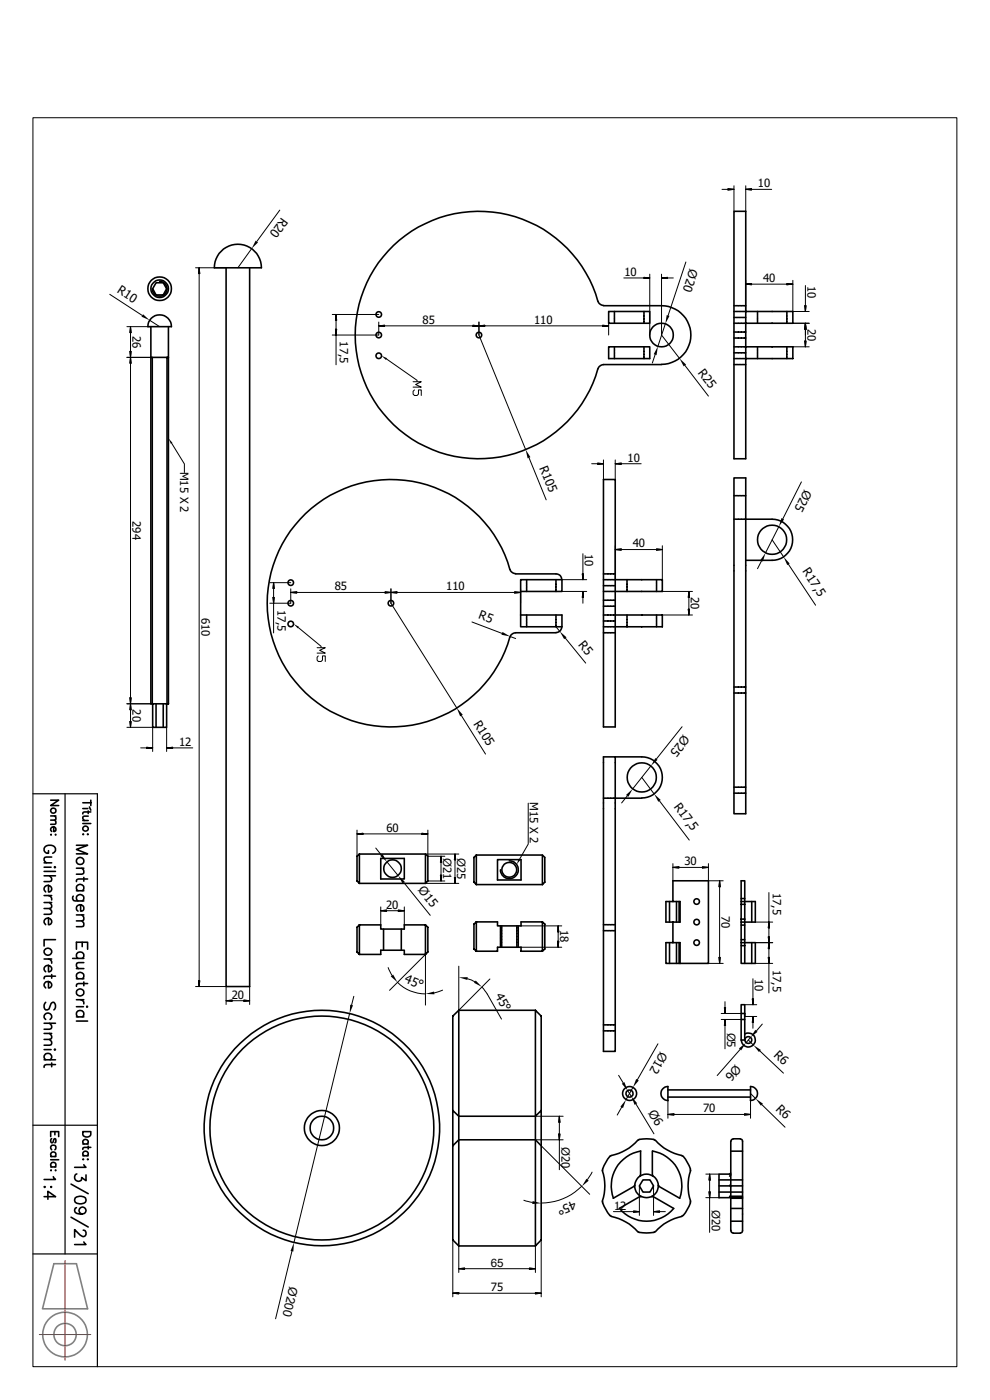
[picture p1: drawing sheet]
<svg xmlns="http://www.w3.org/2000/svg" width="210mm" height="297mm" viewBox="0 0 210 297" stroke-linecap="round" stroke-linejoin="round" font-family="sans-serif">
<defs><g id="words">
<g font-size="2.6">
<text x="59.7" y="46" transform="rotate(126 59.7 46)">R20</text>
<text x="146.3" y="56.9" transform="rotate(108 146.3 56.9)">Ø20</text>
<text x="24.7" y="62" transform="rotate(33 24.7 62)">R10</text>
<text x="148" y="79" transform="rotate(53 148 79)">R25</text>
<text x="114.4" y="99.3" transform="rotate(68 114.4 99.3)">R105</text>
<text x="170.6" y="103.7" transform="rotate(117 170.6 103.7)">Ø25</text>
<text x="170.1" y="121.2" transform="rotate(56 170.1 121.2)">R17,5</text>
<text x="101.4" y="131.2" transform="rotate(21 101.4 131.2)">R5</text>
<text x="122.6" y="136.9" transform="rotate(51 122.6 136.9)">R5</text>
<text x="100.4" y="153.5" transform="rotate(58 100.4 153.5)">R105</text>
<text x="145" y="155.7" transform="rotate(128 145 155.7)">Ø25</text>
<text x="142.9" y="171.2" transform="rotate(53 142.9 171.2)">R17,5</text>
<text x="88.6" y="188.8" transform="rotate(51 88.6 188.8)">Ø15</text>
<text x="85.7" y="208.4" transform="rotate(22 85.7 208.4)">45°</text>
<text x="104.9" y="211.2" transform="rotate(60 104.9 211.2)">45°</text>
<text x="140.1" y="223" transform="rotate(120 140.1 223)">Ø12</text>
<text x="156" y="225.6" transform="rotate(131 156 225.6)">Ø6</text>
<text x="164" y="224" transform="rotate(43 164 224)">R6</text>
<text x="137.5" y="236.1" transform="rotate(59 137.5 236.1)">Ø6</text>
<text x="164.5" y="235.5" transform="rotate(44 164.5 235.5)">R6</text>
<text x="121.7" y="254.6" transform="rotate(158 121.7 254.6)">45°</text>
<text x="61.4" y="272.9" transform="rotate(104 61.4 272.9)">Ø20</text>
</g>
<g font-size="2.5">
<text x="94" y="182.1" transform="rotate(90 94 182.1)">Ø21</text>
<text x="97" y="182" transform="rotate(90 97 182)">Ø25</text>
<text x="154.3" y="219.1" transform="rotate(90 154.3 219.1)">Ø5</text>
<text x="119.1" y="243.3" transform="rotate(90 119.1 243.3)">Ø20</text>
<text x="151" y="256.7" transform="rotate(90 151 256.7)">Ø20</text>
<text x="104.1" y="268.7">65</text>
</g>
<g font-size="2.4">
<text x="160.8" y="39.8">10</text>
<text x="132.5" y="58.5">10</text>
<text x="161.9" y="59.8">40</text>
<text x="171.3" y="60.7" transform="rotate(90 171.3 60.7)">10</text>
<text x="28.1" y="71.2" transform="rotate(90 28.1 71.2)">26</text>
<text x="89.7" y="68.7">85</text>
<text x="113.3" y="68.7">110</text>
<text x="171.3" y="69.8" transform="rotate(90 171.3 69.8)">20</text>
<text x="72.1" y="72.4" transform="rotate(90 72.1 72.4)">17,5</text>
<text x="38.2" y="100.1" transform="rotate(90 38.2 100.1)">M15 X 2</text>
<text x="133.1" y="98">10</text>
<text x="28.1" y="110.6" transform="rotate(90 28.1 110.6)">294</text>
<text x="124.1" y="117.6" transform="rotate(90 124.1 117.6)">10</text>
<text x="134.2" y="116.1">40</text>
<text x="71" y="125.3">85</text>
<text x="94.7" y="125.3">110</text>
<text x="42.7" y="131.1" transform="rotate(90 42.7 131.1)">610</text>
<text x="58.8" y="129.3" transform="rotate(90 58.8 129.3)">17,5</text>
<text x="146.6" y="126.7" transform="rotate(90 146.6 126.7)">20</text>
<text x="28.1" y="150.5" transform="rotate(90 28.1 150.5)">20</text>
<text x="38" y="158.2">12</text>
<text x="112.4" y="170.2" transform="rotate(90 112.4 170.2)">M15 X 2</text>
<text x="82" y="176.5">60</text>
<text x="145.2" y="183.6">30</text>
<text x="163.9" y="189.4" transform="rotate(90 163.9 189.4)">17,5</text>
<text x="81.9" y="192.8">20</text>
<text x="118.8" y="197.3" transform="rotate(90 118.8 197.3)">18</text>
<text x="153.1" y="194.3" transform="rotate(90 153.1 194.3)">70</text>
<text x="160.1" y="207.7" transform="rotate(90 160.1 207.7)">10</text>
<text x="163.9" y="205.7" transform="rotate(90 163.9 205.7)">17,5</text>
<text x="49.1" y="211.9">20</text>
<text x="149.1" y="236">70</text>
<text x="130.3" y="256.7">12</text>
<text x="104.1" y="273.9">75</text>
</g>
</g></defs>
<g fill="none" stroke="#000" stroke-width=".34">
<path d="M33.1 60h1.5l.7 1.3-.7 1.3h-1.5l-.7-1.3zM33.9 59.7l.5 .1M34.5 59.8l.4 .3M46.9 53.3a5 5 0 0 1 5.5-1.1 5 5 0 0 1 3.1 4.6h-10a4.9 4.9 0 0 1 1.4-3.5zM53 56.8v152.5h-5v-152.5M155.7 44.8h2.5v52.5h-2.5zM32 69.3v80h3.7h-.4v5h-2.9v-5M32.1 67.5a2.5 2.5 0 0 1 2.7-.5 2.5 2.5 0 0 1 1.6 2.3h-5a2.31 2.31 0 0 1 .7-1.8zM32.3 61.3l.1 .5M32.4 61.9l.3 .4M32.8 62.4l.4 .3M33.3 62.7l.5 .1"/>
<path d="M34.4 62.7l-.5 .1M34.9 62.4l-.4 .3M35 60.2l.3 .4M35.3 61.9l-.3 .4M35.3 60.7l.1 .5M35.4 61.3l-.1 .5M35.7 69.3v80M126.8 63.9a26.2 26.2 0 0 0-40.4-14.2 26.2 26.2 0 0 0 0 42.8 26.2 26.2 0 0 0 40.4-14.3M126.9 63.9l.4 .7 .8 .2M128.1 64.9h12.2a6.2 6.2 0 0 1 6.3 6.2 6.2 6.2 0 0 1-6.3 6.2h-12.2l-.8 .3-.4 .6M129.1 66.1h8.7v2.5h-8.7zM129.1 73.6h8.7v2.5h-8.7z"/>
<path d="M130.3 66.1v.2M130.3 66.5v.5M130.3 67.1v.5M130.3 67.7v.5M130.3 68.3v.3M130.3 73.6v.2M130.3 74v.5M130.3 74.6v.5M130.3 75.2v.5M130.3 75.8v.3M136.6 66.5v.5M136.6 67.1v.5"/>
<path d="M136.6 67.7v.5M136.6 68.3v.3M136.6 74v.5M136.6 74.6v.5M136.6 75.2v.5M136.6 75.8v.3M136.6 66.1v.2M136.6 73.6v.2M155.7 76.1h.3M155.7 68.6h.3M155.7 66.1h.3M155.7 73.6h.3"/>
<path d="M155.7 64.9h.3M155.7 77.3h.3M155.7 67.4h.3M155.7 71.7h.3M155.7 70.4h.3M155.7 74.8h.3M156.1 64.9h.4M156.1 77.3h.4M156.1 76.1h.4M156.1 68.6h.4M156.1 66.1h.4M156.1 73.6h.4"/>
<path d="M156.1 67.4h.4M156.1 71.7h.4M156.1 70.4h.4M156.1 74.8h.4M156.7 64.9h.5M156.7 77.3h.5M156.7 76.1h.5M156.7 68.6h.5M156.7 66.1h.5M156.7 73.6h.5M156.7 67.4h.5M156.7 71.7h.5"/>
<path d="M156.7 70.4h.5M156.7 74.8h.5M157.3 64.9h.5M157.3 77.3h.5M157.3 76.1h.5M157.3 68.6h.5M157.3 66.1h.5M157.3 73.6h.5M157.3 67.4h.5M157.3 71.7h.5M157.3 70.4h.5M157.3 74.8h.5"/>
<path d="M157.9 64.9h.3M157.9 73.6h10.3v2.5h-10.3M157.9 66.1h10.3v2.5h-10.3M157.9 67.4h.3M157.9 71.7h.3M157.9 70.4h.3M157.9 74.8h.3M157.9 77.3h.3M160.7 66.1v.2M160.7 66.5v.5M160.7 67.1v.5M160.7 67.7v.5"/>
<path d="M160.7 68.3v.3M160.7 73.6v.2M160.7 74v.5M160.7 74.6v.5M160.7 75.2v.5M160.7 75.8v.3M166.9 66.1v.2M166.9 73.6v.2M166.9 66.5v.5M166.9 67.1v.5M166.9 67.7v.5M166.9 68.3v.3"/>
<path d="M166.9 74v.5M166.9 74.6v.5M166.9 75.2v.5M166.9 75.8v.3M128 101.7h2.5v52.5h-2.5zM155.7 101.4h2.5v71.2h-2.5zM155.7 110.2h.3M155.7 105.2h.3M156.1 110.2h.4M156.1 105.2h.4M156.7 110.2h.5M156.7 105.2h.5"/>
<path d="M157.3 110.2h.5M157.3 105.2h.5M157.9 110.2h5.9a4.4 4.4 0 0 1 4.3 4.3 4.4 4.4 0 0 1-4.3 4.4h-5.6M157.9 105.2h.3M108.2 120.8a26.2 26.2 0 0 0-40.4-14.2 26.2 26.2 0 0 0 0 42.8 26.2 26.2 0 0 0 40.4-14.3M108.2 120.8l.5 .7 .7 .2M109.4 121.8h8.5a1.16 1.16 0 0 1 1.3 1.2M110.4 123h8.8v2.5h-8.8zM110.4 130.5h8.8v2.5h-8.8zM110.4 125.5v5M111.7 123v.2M111.7 130.5v.2"/>
<path d="M111.7 123.4v.5M111.7 124v.5M111.7 124.6v.5M111.7 125.2v.3M111.7 130.9v.5M111.7 131.5v.5M111.7 132.1v.5M111.7 132.7v.3M117.9 134.2h-8.5l-.7 .3-.5 .6M117.9 123v.2M117.9 130.5v.2M117.9 123.4v.5"/>
<path d="M117.9 124v.5M117.9 124.6v.5M117.9 125.2v.3M117.9 130.9v.5M117.9 131.5v.5M117.9 132.1v.5M117.9 132.7v.3M119.2 133l-.1 .3a1.13 1.13 0 0 1-1.2 .9M128 125.5h.3M128 130.5h.3M128 121.8h.3M128 123h.3"/>
<path d="M128 133h.3M128 131.7h.3M128 128.6h.3M128 127.3h.3M128 124.2h.3M128 134.2h.3M128.4 125.5h.5M128.4 130.5h.5M128.4 123h.5M128.4 133h.5M128.4 131.7h.5M128.4 128.6h.5"/>
<path d="M128.4 127.3h.5M128.4 124.2h.5M128.4 121.8h.5M128.4 134.2h.5M129 125.5h.5M129 130.5h.5M129 123h.5M129 133h.5M129 131.7h.5M129 128.6h.5M129 127.3h.5M129 124.2h.5"/>
<path d="M129 121.8h.5M129 134.2h.5M129.6 125.5h.5M129.6 130.5h.5M129.6 123h.5M129.6 133h.5M129.6 131.7h.5M129.6 128.6h.5M129.6 127.3h.5M129.6 124.2h.5M129.6 121.8h.5M129.6 134.2h.5"/>
<path d="M130.3 123h10.2v2.5h-10.2M130.3 130.5h10.2v2.5h-10.2M130.3 131.7h.2M130.3 128.6h.2M130.3 127.3h.2M130.3 124.2h.2M130.3 121.8h.2M130.3 134.2h.2M133 130.9v.5M133 131.5v.5M133 132.1v.5M133 132.7v.3"/>
<path d="M133 123v.2M133 130.5v.2M133 123.4v.5M133 124v.5M133 124.6v.5M133 125.2v.3M139.3 123v.2M139.3 123.4v.5M139.3 124v.5M139.3 124.6v.5M139.3 125.2v.3M139.3 130.5v.2"/>
<path d="M139.3 130.9v.5M139.3 131.5v.5M139.3 132.1v.5M139.3 132.7v.3M32.3 149.3v-73.5h-.3h3.7h-.3v73.5M33.1 149.3v5M34.6 149.3v5M155.7 147h.3M155.7 145.8h.3M156.1 147h.4M156.1 145.8h.4M156.7 147h.5"/>
<path d="M156.7 145.8h.5M157.3 147h.5M157.3 145.8h.5M157.9 147h.3M157.9 145.8h.3M10.8 169.8h1.6l-1.6 1.1h1.6M10.8 173.1h1.1M10.8 177v.2zM11.4 175.4v1a.54 .54 0 0 0 .4-.6 .54 .54 0 0 0-.5-.5 .54 .54 0 0 0-.5 .6l.2 .5M11.6 173.1a.61 .61 0 0 1 .2 .8l-1 .1M11.6 174a.61 .61 0 0 1 .2 .8l-1 .1M11.8 177v.2z"/>
<path d="M16.2 179.3h2.4l-2.4 .9 2.4 .9h-2.4M17.6 174.1h1.1M17.6 174.7h1.7M17.6 170.3h1.7M17.6 171.5h1M17.7 176.9v.2zM18.6 176.9v.2zM18.7 173.1l-1 .1-.1 .5 .3 .4M18.7 172v.6M19 171.2l.3 .7M19.3 172.3h-1.4h-.2l-.1 .4M19.3 169.8v1.1"/>
<path d="M128 160.6h2.5v62.5h-2.5zM128 169.3h.3M128.4 169.3h.5M129 169.3h.5M129.6 169.3h.5M130.3 169.3h5.8M130.5 160.6h5.6a4.4 4.4 0 0 1 4.4 4.3 4.4 4.4 0 0 1-4.4 4.4M155.7 168.3h.3M155.7 167h.3M156.1 168.3h.4M156.1 167h.4M156.7 168.3h.5"/>
<path d="M156.7 167h.5M157.3 168.3h.5M157.3 167h.5M157.9 168.3h.3M157.9 167h.3M9.4 183h1.6M9.4 184h1.4M9.4 184.9h2.4M9.4 185.8h2.4M9.4 190h1.6M9.4 191.5h1.6M10.3 187.8v1.4a.75 .75 0 0 0 .6-1 .75 .75 0 0 0-1.2-.2 .74 .74 0 0 0 0 1.2"/>
<path d="M10.3 194.8v1.4a.75 .75 0 0 0 .6-1.1 .75 .75 0 0 0-1.2-.2 .74 .74 0 0 0 0 1.3M10.3 180.5v.5a.86 .86 0 0 1-1-.8 .86 .86 0 0 1 1-.9 1.03 1.03 0 0 1 1.1 .2 1.03 1.03 0 0 1 .2 1.2l-.4 .3M10.3 190a.8 .8 0 0 1 .7 .9M10.5 185.8l.5 .6-.2 .5-1.4 .1M10.5 191.5l.5 .6-.2 .5-1.4 .1M10.5 192.7l.5 .6-.2 .6-1.4 .1M11 181.8l-1.5 .1-.1 .6 .4 .5M11.5 184l.1-.1 .2 .1-.2 .1zM11.8 199.3h-2.4v1.4M15.5 190.1a.62 .62 0 0 0 .5 1h1.8M16.2 184.2h1.6M16.2 189h1.6"/>
<path d="M16.2 194.1h1.6M16.6 189a.75 .75 0 0 1-.2-1.1 .75 .75 0 0 1 1.2 0 .75 .75 0 0 1-.2 1.1M16.6 191.1a.75 .75 0 0 1-.2-1.1 .75 .75 0 0 1 1.2 0 .75 .75 0 0 1-.2 1.1M17.1 191.9v1.4a.72 .72 0 0 0 .6-1 .72 .72 0 0 0-1.1-.2 .71 .71 0 0 0 0 1.2M17.4 184.2a.85 .85 0 0 1 .3 1.1l-1.5 .2M17.4 194.1a.85 .85 0 0 1 .3 1.1l-1.5 .2M17.4 195.4a.83 .83 0 0 1 .3 1.1l-1.5 .1M17.4 199.9v.9M17.8 186.1v.8M18.6 186.5h-2l-.3 .1-.1 .4M76.2 196.2h4.6v.9h5v-.9h4.5M76.2 181.2l-.5 .5v5.2l.5 .5"/>
<path d="M76.2 196.2l-.5 .5v5.3l.5 .5M76.2 181.2v6.2M76.2 196.2v6.3M76.2 181.2h14.1l.5 .5v5.2l-.5 .5M76.2 187.4h14.1M80.8 182.1h5v4.4h-5zM81.4 197.1v4.5M85.1 197.1v4.5M90.3 181.2v6.2M90.3 196.2v6.3M90.3 196.2l.5 .5v5.3l-.5 .5M101 195.6h4.5v.8h5v-.8h4.6"/>
<path d="M101 195.6l-.5 .4v5.3l.5 .5M101 195.6v6.2M101 181.4l-.5 .5v5.3l.5 .5M101 181.4v6.3M101 181.4h14.1l.5 .5v5.3l-.5 .5M101 187.7h14.1M105.5 182.4h5v4.3h-5zM106.2 196.4v.4M106.2 196.9v.5M106.2 197.5v.5M106.2 198.1v.5M106.2 198.8v.5"/>
<path d="M106.2 199.4v.5M106.2 200v.5M106.2 184.5v.4M106.2 185l.2 .5M106.4 196.4v.4M106.4 196.9v.5M106.4 197.5v.5M106.4 198.1v.5M106.4 198.8v.5M106.4 199.4v.5M106.4 200v.5M106.5 185.6l.3 .3"/>
<path d="M106.9 186l.4 .3M107.4 186.3l.5 .1M108 182.6l.4 .1M108.5 186.4h-.4M108.5 182.7l.5 .2M109.1 186.1l-.4 .2M109.1 182.9l.4 .4M109.6 185.7l-.4 .3M109.6 183.3l.2 .5M109.6 196.4v.4M109.6 196.9v.5M109.6 197.5v.5"/>
<path d="M109.6 198.1v.5M109.6 198.8v.5M109.6 199.4v.5M109.6 200v.5M109.9 185.1l-.3 .4M109.9 183.9v.5M109.9 196.4v.4M109.9 196.9v.5M109.9 197.5v.5M109.9 198.1v.5M109.9 198.8v.5M109.9 199.4v.5"/>
<path d="M109.9 200v.5M109.9 184.5v.5M115.1 195.6v6.2M115.1 195.6l.5 .4v5.3l-.5 .5M115.1 181.4v6.3M128 197.4h.3M128 196.2h.3M128.4 197.4h.5M128.4 196.2h.5M129 197.4h.5M129 196.2h.5M129.6 197.4h.5"/>
<path d="M129.6 196.2h.5M130.3 197.4h.2M130.3 196.2h.2M141.3 200h3v4.4h-3zM141.3 191.3h3v4.3h-3zM142 191.3v4.3M142 200v4.4M142.7 191.3v-4.4h7.6v17.5h-6M142.7 195.6v4.4M143.5 191.3v4.3M143.5 200v4.4M144.1 191.3v4.3"/>
<path d="M144.1 200v4.4M157.2 200v-13.1h.8v17.5M157.2 200h3v4.4h-3zM157.2 191.3h3v4.3h-3M157.2 190.6h.8M157.2 191.9h.8M157.2 195h.8M157.2 196.3h.8M157.2 199.3h.8M159.5 191.3v4.3M159.5 200v4.4M9.4 203.5h1.6"/>
<path d="M9.4 217.1h2.4M9.4 219.2h1.6M9.7 216.3a.76 .76 0 0 1-.1-1.1 .76 .76 0 0 1 1.1 0 .76 .76 0 0 1-.1 1.1M9.7 212.6a1.08 1.08 0 0 0 0 1.6 .65 .65 0 0 0 .8-.4l.3-.7a.61 .61 0 0 1 .6-.5 1.08 1.08 0 0 1 0 1.6M10.3 204.8v1.4a.7 .7 0 0 0 .7-.9 .7 .7 0 0 0-1-.5 .73 .73 0 0 0-.6 .6 .73 .73 0 0 0 .3 .8M10.3 208.2v1.4a.7 .7 0 0 0 .7-.8 .7 .7 0 0 0-1-.6 .73 .73 0 0 0-.6 .6 .73 .73 0 0 0 .3 .8M10.3 203.5a.78 .78 0 0 1 .7 .8M10.5 217.1l.5 .6-.2 .5-1.4 .2M10.5 219.2l.5 .6-.2 .6-1.4 .1M11 206.8v.7M11.8 207.1h-2l-.3 .1-.1 .4M15.4 203.3h2.4"/>
<path d="M16.2 201.4v-1.5h2.4v1.5M16.2 205.5h1.6M16.2 207.6h1.6M16.2 212.1h1.6M16.2 213.6h1.5M16.2 215.7h1.6M16.2 216.6h2.4M16.6 203.3a.75 .75 0 0 1-.2-1.1 .75 .75 0 0 1 1.2 0 .75 .75 0 0 1-.2 1.1M16.6 207.6a.75 .75 0 0 1-.2-1.1 .75 .75 0 0 1 1.2 0 .75 .75 0 0 1-.2 1.1M16.6 215.7a.75 .75 0 0 1-.2-1.1 .75 .75 0 0 1 1.2 0 .75 .75 0 0 1-.2 1.1M17.1 212.1a.71 .71 0 0 1 .7 .9M17.8 204.2h-1.2a.59 .59 0 0 0-.3 .9l.3 .4"/>
<path d="M17.8 208.3v.8M18.5 213.4l.1 .2-.1 .1zM18.6 208.7h-2l-.3 .1-.1 .5M76.2 202.5h4.6v-.9h5v.9h4.5M97.3 214.3l-1.2 1.3v47.5l1.2 1.2M97.3 214.3v50M97.3 214.3h16.3M101 201.8h4.5v-.8h5v.8h4.6M106.2 200.6v.4M106.4 200.6v.4M109.6 200.6v.4M109.9 200.6v.4"/>
<path d="M113.6 214.3l1.2 1.3v47.5l-1.2 1.2M113.6 214.3v50M128 218.7h.3M128 217.4h.3M128.4 218.7h.5M128.4 217.4h.5M129 218.7h.5M129 217.4h.5M129.6 218.7h.5M129.6 217.4h.5M130.3 218.7h.2M130.3 217.4h.2"/>
<path d="M157.2 213.1h.8v7.5h-.8zM157.2 215h.8v.6M157.2 200.6h.8M157.2 216.3h.8M158 219.4a1.47 1.47 0 0 1 2.1 .8 1.47 1.47 0 0 1-1.1 1.9 1.47 1.47 0 0 1-1.7-1.5M9.4 222.7h1.4M9.4 224.8h2.4M9.7 224.8a.76 .76 0 0 1-.1-1.1 .76 .76 0 0 1 1.1 0 .76 .76 0 0 1-.1 1.1M10.5 220.5l.5 .6-.2 .6h-1.4M11 225.5v.8M11.5 222.7l.1-.2 .2 .2-.2 .1zM11.8 225.8h-2l-.3 .2-.1 .4"/>
<path d="M96.1 235.6l1.2 1.2h16.3l1.2-1.2M141.7 233.5a1.48 1.48 0 0 1-1.5-1.5 1.48 1.48 0 0 1 1.5-1.5v3M141.7 231.2h17.5M141.7 232.7h17.5M159.2 233.5a1.48 1.48 0 0 0 1.5-1.5 1.48 1.48 0 0 0-1.5-1.5v3M9.4 251.8h.2l-.1 .1zM9.4 253.9h2.4l-1.6-1.2v1.7M10.8 241.1v-1h1.6v1M10.8 245.4h1.1M10.8 246h1.6M10.8 247.6h1.1M10.8 248.2v.2z"/>
<path d="M10.8 251.7l.2 .1-.2 .1zM11 241.6l-.2 .3 .2 .5h.2l.3-.8h.3v.8h-.2M11 243.9a.55 .55 0 0 1-.1-.8 .55 .55 0 0 1 .8 0 .55 .55 0 0 1-.1 .8M11 245.4a.55 .55 0 0 1-.1-.8 .55 .55 0 0 1 .8 0 .55 .55 0 0 1-.1 .8M11 247.6a.55 .55 0 0 1-.1-.8 .55 .55 0 0 1 .8 0 .55 .55 0 0 1-.1 .8M11.3 249.6l.5 .6h-2.4M11.6 240.1v.6M11.8 248.2v.2zM15.1 251.2l3.6 2M15.1 258.2l3.6 2.1M16 254.1a1.86 1.86 0 0 1 2.1 0 .75 .75 0 0 1-.3 1.2 1.94 1.94 0 0 1-1.8-.2l-.2-.4zM16.2 256.2a.66 .66 0 0 0-.2 1 1.86 1.86 0 0 0 2.1 0 .74 .74 0 0 0-.3-1.1 .74 .74 0 0 0-1 .5 .74 .74 0 0 0 .6 1"/>
<path d="M16.3 249a.8 .8 0 0 0-.3 1.3 .8 .8 0 0 0 1.3-.2v-.3l.9 .7v-1.2M17.6 246h.1zM17.6 242.7h1.1M17.6 245.2h1.1M17.6 240.1h1.7v.6a.91 .91 0 0 1-.9 .5 .91 .91 0 0 1-.8-.5zM17.8 247.1l.4 .5h-2.4M17.8 242.7a.54 .54 0 0 1-.1-.8 .54 .54 0 0 1 .8 0 .54 .54 0 0 1 0 .8M17.8 245.2a.54 .54 0 0 1-.1-.8 .54 .54 0 0 1 .8 0 .54 .54 0 0 1 0 .8M18.5 246h.2zM18.7 243.2v.6M19.3 243.4h-1.4l-.2 .1-.1 .3M114.8 243.1l-1.2-1.3h-16.3l-1.2 1.3"/>
<path d="M127.8 248.3a9.9 9.9 0 0 1 0 6.5M127.8 248v.4M127.8 254.8a6.2 6.2 0 0 0 1.9 3.2M129.7 258.1a10.4 10.4 0 0 1 5.6 3.2M134.6 251.5l-4.5 2.7M135.3 241.9a11.8 11.8 0 0 1-5.9 3.4l-.5 .6-1.1 2.1M135.6 241.7l1.6-.1 1.5 .1M135.6 241.8l-.3 .1M135.8 253.8l-4.4 2.6M135.8 249.5a2.52 2.52 0 0 1 3.9 2M135.8 253.9h.2M135.8 249.5a2.5 2.5 0 0 0-.8 3.4 2.5 2.5 0 0 0 3.3 .9"/>
<path d="M135.9 244.2l-.1 5.3M135.9 244.2a7.5 7.5 0 0 0-5.8 10M136.4 250.3h1.5l.7 1.3-.7 1.3h-1.5l-.8-1.3zM138.3 253.9h.2M138.4 244.2v5.1M138.4 249.3l.1 .2M138.4 244.2a7.5 7.5 0 0 1 5.8 10l-4.5-2.5M138.5 253.8l4.4 2.6a7.5 7.5 0 0 1-11.5 0M138.7 241.8l.2 .1M139 241.9a10.4 10.4 0 0 0 5.7 3.3M139.7 251.5l.1 .1M139.7 251.5a2.48 2.48 0 0 1-1.4 2.3"/>
<path d="M144.6 245.2l.3 .1M144.7 258.1a10.4 10.4 0 0 0-5.7 3.2M144.9 257.9l-.3 .1M144.9 245.3l.5 .6 1.1 2.1M146.4 254.8v.4M146.4 248v.4M146.5 255.2l-1.1 2.1-.5 .6M146.5 248.3a9.9 9.9 0 0 0 0 6.5M152.5 252.9h5M152.5 251.6h5M152.5 250.3h5M154.8 253.8l.2 .1"/>
<path d="M154.8 249.1h-2.3v5h5M154.8 251.5l.2 .3M154.9 253.8h2.6M155 248.8l-.2 .2M155 249.1l-.2 .4M155 242.1v19M155 244.2h2.5M155 254.2h2.5M155 256.4h2.5M155 259.1h2.5M155.5 241.6h1.6M155.5 241.6l-.3 .2-.1 .3"/>
<path d="M157.1 241.6l.3 .2 .1 .3v19l-.1 .4-.3 .1M17.7 261a.5 .5 0 0 1 .5 .5v.4a.58 .58 0 0 1-.9 .3l-1.5-1.3v1.6M17.8 263.5l.4 .5h-2.4M97.3 264.3h16.3M135.3 261.3l.3 .2 1.6 .1 1.5-.1M138.9 261.3l-.2 .2M155.1 261.1l.1 .4 .3 .1M155.5 261.6h1.6"/>
<circle cx="33.9" cy="61.2" r="2.51"/>
<circle cx="33.9" cy="61.3" r="1.86"/>
<circle cx="80.3" cy="75.5" r=".59"/>
<circle cx="80.3" cy="66.7" r=".59"/>
<circle cx="80.3" cy="71.1" r=".59"/>
<circle cx="101.6" cy="71.1" r=".59"/>
<circle cx="140.3" cy="71.1" r="2.51"/>
<circle cx="163.8" cy="114.5" r="3.1"/>
<circle cx="61.7" cy="123.6" r=".59"/>
<circle cx="61.7" cy="132.4" r=".59"/>
<circle cx="61.7" cy="128" r=".59"/>
<circle cx="82.9" cy="128" r=".59"/>
<circle cx="11.3" cy="172" r=".56"/>
<circle cx="18.2" cy="175.8" r=".56"/>
<circle cx="136.1" cy="164.9" r="3.1"/>
<circle cx="17" cy="182.7" r=".78"/>
<circle cx="83.3" cy="184.3" r="1.86"/>
<circle cx="108.1" cy="184.5" r="1.57"/>
<circle cx="147.8" cy="200" r=".59"/>
<circle cx="147.8" cy="195.6" r=".59"/>
<circle cx="147.8" cy="191.3" r=".59"/>
<circle cx="10.2" cy="201.9" r=".79"/>
<circle cx="17" cy="210.5" r=".77"/>
<circle cx="68.3" cy="239.3" r="25"/>
<circle cx="68.3" cy="239.3" r="3.7"/>
<circle cx="68.3" cy="239.3" r="23.7"/>
<circle cx="68.3" cy="239.3" r="2.51"/>
<circle cx="133.5" cy="232" r=".76"/>
<circle cx="133.6" cy="232" r="1.49"/>
<circle cx="158.8" cy="220.6" r=".73"/>
</g>
<g fill="none" stroke="#000" stroke-width=".21">
<path d="M7 25h196v264.9h-196zM155.7 39.4v5.4M158.2 39.4v5.4M41.5 56.8h6.5M42.2 56.8l.2 1.2h-.3zM42.2 56.8l-.1 1.2h.3l-.2-1.2v152.5l-.1-1.2h.3l-.2 1.2M53.4 52.7l-2.9 4.1M59.4 44.6l-4.9 6.6M132.3 59h5.5l-1.2 .1v-.3l1.2 .2M136.6 58.8l1.2 .2-1.2 .1zM137.8 58.2v12.9M140.3 59l1.3-.2v.3z"/>
<path d="M140.3 58.2v12.9l3.8 4.9M142.8 59h-2.5l1.3-.2v.3l-1.3-.1M145.5 55.6l-3.8 11.3M154.4 40l1.3 .2-1.3 .1zM155.7 40.2l-1.3-.2v.3l1.3-.1h-2.5M158.2 40.2l1.2-.2v.3zM158.2 40.2l1.2 .1v-.3l-1.2 .2h5.5M158.2 59.5v6.6M168.2 59.5v6.6h3.5M23.3 62.4l6.9 4.5M26.9 75.8h5.1M26.9 69.3h5.1"/>
<path d="M27.6 74.5h.2l-.1 1.3zM27.7 75.8l.1 1.2h-.2zM27.7 69.3l.1 1.3h-.2zM27.7 69.3l-.1 1.3h.2l-.1-1.3v6.5l-.1-1.3h.2l-.2 2.5h.2l-.1-1.2v73.5l-.1-1.3h.2l-.2 2.6h.2l-.1-1.3v5l-.1-1.2h.2l-.1 1.2M31.7 67.9l2.2 1.4M70.5 66.7h9.8M71.2 69.8h.2l-.1 1.3zM71.3 66.7l.1 1.2h-.2zM71.3 66.7l-.1 1.2h.2l-.1-1.2v4.4l-.1-1.3h.2l-.1 1.3v6.3M80.3 69.1l1.3-.1v.3zM80.3 69.1l1.3 .2v-.3l-1.3 .1h21.3l-1.3 .2v-.3l2.5 .3v-.3l-1.2 .1h27.5l-1.3 .2v-.3l1.3 .1M80.3 68.3v2.8h-9.8"/>
<path d="M82 76.2l6.5 4.5v.2M100.3 69l1.3 .1-1.3 .2zM101.6 69.1l1.2-.1v.3zM101.6 68.3v2.8l9.9 24.3M127.8 69l1.3 .1-1.3 .2zM129.1 68.3v2.8M139 75.2l-.6 1.8M141.1 68.7l-1.5 4.7M145.3 77.5l5 6.5M158.2 60.3l1.2-.1v.2zM158.2 60.3l1.2 .1v-.2l-1.2 .1h10l-1.3 .1v-.2l1.3 .1M166.9 60.2l1.3 .1-1.3 .1z"/>
<path d="M168.2 68.6h3.5M168.2 73.6h3.5M170.7 72.3h.3l-.1 1.3zM170.7 64.9h.3l-.1 1.2zM170.9 68.6l.1 1.2h-.3zM170.9 68.6l-.2 1.2h.3M170.9 60.6v5.5l-.2-1.2h.3l-.1 1.2M171 69.8l-.1-1.2v5l-.2-1.3h.3l-.1 1.3M171 69.8l-.1-1.2v2.5M36.4 94l2.7 4.4v1.8M87.6 81h1.8l-1.2 .6 1.2 .5h-1.8M87.9 82.7l-.3 .3v.6l.3 .3h.6l.3-.3v-.9h.6v1.2"/>
<path d="M112.2 97.1l3.7 8.9M125.5 98.4h2.5l-1.2 .1v-.2l1.2 .1M126.8 98.3l1.2 .1-1.2 .1zM128 97.6v4.1M130.5 98.4l1.3-.1v.2zM130.5 97.6v4.1M136 98.4h-5.5l1.3-.1v.2l-1.3-.1M123.7 117.5v5.5l-.2-1.2h.3l-.1 1.2M130.5 116.6l1.3-.1v.2zM130.5 116.6l1.3 .1v-.2l-1.3 .1h10l-1.2 .1v-.2l1.2 .1M130.5 115.8v7.2M139.3 116.5l1.2 .1-1.2 .1z"/>
<path d="M140.5 115.8v7.2M161.5 119l-.8 1.6M163.8 114.5l2.4 3.7M165.2 111.7l-2.8 5.6M167.3 119.7l5.7 8.7M170 102.2l-3.9 7.9M57.2 123.6h4.5M57.9 126.7h.3l-.2 1.3zM58 123.6l.2 1.2h-.3zM58 123.6l-.1 1.2h.3l-.2-1.2v4.4l-.1-1.3h.3l-.2 1.3v6.3M61.7 125.7l1.2-.1v.2zM61.7 125.7l1.2 .1v-.2l-1.2 .1h21.2l-1.2 .1v-.2l2.5 .2v-.2l-1.3 .1h27.5l-1.2 .1v-.2l1.2 .1"/>
<path d="M61.7 124.9v3.1h-4.5M63.3 133.1l4.8 4v.3M67.3 137.4h1.7l-1.2 .6 1.2 .6h-1.7M67.5 139.1l-.2 .3v.6l.2 .3h.6l.3-.3v-.9h.6v1.2M81.7 125.6l1.2 .1-1.2 .1zM82.9 125.7l1.3-.1v.2zM82.9 124.9v3.1l14 22.2M100.1 132l6.4 2.4M108.2 135l1.2 .5M109.2 125.6l1.2 .1-1.2 .1zM110.4 124.9v3.1M117.9 133l.8 .9"/>
<path d="M119.2 125.5h5.3M119.2 123h5.3M119.9 135.4l4.3 5.3M123.5 121.8h.3l-.1 1.2zM123.7 125.5l.1 1.2h-.3zM123.7 125.5l-.2 1.2h.3l-.1-1.2v2.5M140.5 125.5h6.4M140.5 130.5h6.4M146 129.2h.3l-.2 1.3zM146.1 125.5l.2 1.2h-.3zM146.1 125.5l-.1 1.2h.3l-.2-1.2v5l-.1-1.3h.3l-.2 1.3M26.9 149.3h5.5"/>
<path d="M26.9 154.3h5.5v5.1M27.6 148h.2l-.1 1.3zM27.6 153.1h.2l-.1 1.2zM27.7 149.3l.1 1.3h-.2zM31.1 158.5l1.3 .2-1.3 .1zM32.4 158.7l-1.3-.2v.3l1.3-.1h-2.6M35.3 154.3v5.1M35.3 158.7l1.3-.2v.3zM35.3 158.7l1.3 .1v-.3l-1.3 .2h5.6M97.9 151.8l5.1 8.2M144.7 154.2l-5.5 6.8M75.7 176.9l1.3-.1v.2z"/>
<path d="M75.7 176.9l1.3 .1v-.2l-1.3 .1h15.1l-1.3 .1v-.2l1.3 .1M75.7 176.1v5.6M79.7 179.9l1.2 1.5M89.5 176.8l1.3 .1-1.3 .1zM90.8 176.1v5.6h3.6M112.1 170.4v8.7l-1.9 3.2M133.1 168.9l-1.2 1.4M136.1 164.9l2.7 3.5M138.1 162.5l-3.9 4.9M139.9 169.9l6.3 8.3M80.8 193.2l1.2-.1v.2zM80.8 193.2l1.2 .1v-.2l-1.2 .1h5l-1.3 .1v-.2l1.3 .1"/>
<path d="M80.8 192.4v3.8M82.1 182.8l2.4 3M84.5 193.1l1.3 .1-1.3 .1zM85.6 187.2l5.7 7M85.8 192.4v3.8M90.3 181.2h7M90.3 187.4h7M90.8 186.9h3.6M93.4 185.7h.3l-.1 1.2zM93.6 181.7l.1 1.2h-.3zM93.6 181.7l-.2 1.2h.3l-.1-1.2v5.2l-.2-1.2h.3l-.1 1.2M96.4 186.2h.2l-.1 1.2z"/>
<path d="M96.5 181.2l.1 1.2h-.2zM96.5 181.2l-.1 1.2h.2l-.1-1.2v6.2l-.1-1.2h.2l-.1 1.2M110.5 196.4h8.7M118.3 199.7h.2l-.1 1.3zM118.4 196.4l.1 1.3h-.2zM118.4 196.4l-.1 1.3h.2l-.1-1.3v4.6l-.1-1.3h.2l-.1 1.3M142.7 184l1.3-.1v.2zM142.7 184l1.3 .1v-.2l-1.3 .1h7.6l-1.3 .1v-.2l1.3 .1M142.7 183.2v3.7M149 183.9l1.3 .1-1.3 .1zM150.3 183.2v3.7h3.1M152.7 186.9l.1 1.2h-.3z"/>
<path d="M152.7 186.9l-.2 1.2h.3l-.1-1.2v17.5l-.2-1.3h.3l-.1 1.3M160.2 200h3.7M160.2 195.6h3.7M163 198.8h.2l-.1 1.2zM163.1 189.4v6.2l-.1 1.2h.2l-.1-1.2v4.4l-.1-1.2h.2l-.2 2.5h.2l-.1-1.3v4.4l-.1-1.3h.2l-.1 7.6M163.1 200l.1 1.3h-.2zM163.1 195.6l.1 1.2h-.2zM41.5 209.3h6.5v3.8M42.1 208.1h.3l-.2 1.2zM48 212.3l1.2-.1v.2zM48 212.3l1.2 .1v-.2l-1.2 .1h5l-1.3 .1v-.2l1.3 .1M51.7 212.2l1.3 .1-1.3 .1z"/>
<path d="M53 209.3v3.8M74.2 215l-11.8 48.6M75.1 211.4l-.5 1.8M82.3 205.3l.8 1.6M82.6 210.1l7.7-7.6v10.7M84.3 208.4a8.3 8.3 0 0 0 6 2.5M93.9 210.1l-1.8 .6M97.3 205v9.3l6.6-6.6M99.2 207.6l1.6 .7M102.2 209.4l1.2 1.5 3 5.3M110.5 201h8.7M150.3 204.4h3.1"/>
<path d="M152.5 203.1h.3l-.1 1.3zM153 215h4.2M153 216.3h4.2M153.7 213.8h.2l-.1 1.2zM153.8 212.5v2.5l-.1-1.2h.2l-.1 1.2M153.8 216.3l.1 1.3h-.2zM153.8 216.3l-.1 1.3h.2l-.1-1.3v6.2M158 215.6h2.5M158 213.1h2.5M159.6 211.9h.3l-.2 1.2zM159.7 215.6l.2 1.3h-.3zM159.7 215.6l-.1 1.3h.3l-.2-1.3v2.5"/>
<path d="M159.7 207.6v5.5l-.1-1.2h.3l-.2 1.2M160.2 204.4h3.7M161.7 217.3l-1.2 1.4M163 203.1h.2l-.1 1.3zM113.6 236.8h5.9M118.7 236.8l.1 1.3h-.3zM118.7 236.8l-.2 1.3h.3l-.1-1.3v5l-.2-1.2h.3l-.1 1.2v6.4M131.2 228.1l1 1.6M131.9 234.9l-1 1.7M133.1 231.4l.8 1.2M134.3 230.7l-1.5 2.6M134.9 234.2l3.8 6.3"/>
<path d="M139.6 221.4l-4.4 7.7M141.7 236.4l1.3-.1v.3zM141.7 236.4l1.3 .2v-.3l-1.3 .1h17.5l-1.3 .2v-.3l1.3 .1M141.7 233.5v3.7M157 222.6l-4.9 5.6M157.9 236.3l1.3 .1-1.3 .2zM158.7 220.6l1.1 1.1M159.2 220.1l-1 1.1M159.2 232l1.1 1M159.2 233.5v3.7M161.2 223l5 4.7M161.6 234.4l4.9 4.7"/>
<path d="M111.1 254.6l1.8 .5M113.6 241.8h5.9M114.8 243.1l10.3 10.3M118.5 240.6h.3l-.1 1.2zM123.4 251.7a12.2 12.2 0 0 1-8.6 3.5M125.6 248.7l-1 1.5M134.4 256.9l1.2 .1-1.2 .2zM135.6 251.6v6.3M135.6 257l-1.2-.1v.3l1.2-.2h-5.5M138.6 257l1.3-.1v.3zM138.6 257l1.3 .2v-.3l-1.3 .1h2.5M138.6 251.6v6.3"/>
<path d="M149.7 249.1h2.8M149.7 254.1h2.8M150.4 252.9h.3l-.2 1.2zM150.5 249.1l.2 1.3h-.3zM150.5 249.1l-.1 1.3h.3l-.2-1.3v5l-.1-1.2h.3l-.2 1.2v7.4M61.9 265.4l-3.4 14.4M96.1 274.4l1.2-.2v.3zM96.1 274.4l1.2 .1v-.3l-1.2 .2h18.7l-1.2 .1v-.3l1.2 .2M96.1 263.1v12M97.3 269.2l1.3-.2v.3zM97.3 269.2l1.3 .1v-.3l-1.3 .2h16.3l-1.3 .1v-.3l1.3 .2M97.3 264.3v5.7"/>
<path d="M112.3 269l1.3 .2-1.3 .1zM113.6 274.2l1.2 .2-1.2 .1zM113.6 264.3v5.7M114.8 263.1v12"/>
</g>
<g fill="#000">
<path d="M42.2 56.8l.2 1.2h-.3zM54.2 51.1l.5 .3-1.3 1.3zM136.6 58.8l1.2 .2-1.2 .1zM140.3 59l1.3-.2v.3zM154.4 40l1.3 .2-1.3 .1zM158.2 40.2l1.2-.2v.3zM27.7 75.8l.1 1.2h-.2zM27.7 69.3l.1 1.3h-.2zM27.6 74.5h.2l-.1 1.3zM30.4 66.7l1.3 1.2-1.7-.7zM71.3 66.7l.1 1.2h-.2zM71.2 69.8h.2l-.1 1.3z"/>
<path d="M80.3 69.1l1.3-.1v.3zM80.9 75.5l1.2 .5-.2 .4zM100.3 69l1.3 .1-1.3 .2zM101.6 69.1l1.2-.1v.3zM127.8 69l1.3 .1-1.3 .2zM139.6 73.4l-.3 2-.6-.3zM141.4 66.8l.6 .2-.9 1.7zM144.1 76l1.4 1.3-.5 .4zM158.2 60.3l1.2-.1v.2zM166.9 60.2l1.3 .1-1.3 .1zM170.9 68.6l.1 1.2h-.3zM170.7 72.3h.3l-.1 1.3z"/>
<path d="M170.7 64.9h.3l-.1 1.2zM35.7 93l.9 .9-.4 .2zM111.5 95.4l1 1.6-.6 .2zM126.8 98.3l1.2 .1-1.2 .1zM130.5 98.4l1.3-.1v.2zM130.5 116.6l1.3-.1v.2zM139.3 116.5l1.2 .1-1.2 .1zM162.4 117.3l-.6 1.8-.5-.3zM165.8 109.9l.5 .3-1.1 1.5zM166.2 118.2l1.3 1.3-.5 .4zM58 123.6l.2 1.2h-.3zM57.9 126.7h.3l-.2 1.3z"/>
<path d="M61.7 125.7l1.2-.1v.2zM62.3 132.4l1.1 .6-.2 .3zM81.7 125.6l1.2 .1-1.2 .1zM82.9 125.7l1.3-.1v.2zM106.6 134.1l1.6 .9-1.8-.3zM109.2 125.6l1.2 .1-1.2 .1zM118.7 133.9l1.5 1.3-.5 .4zM123.7 125.5l.1 1.2h-.3zM123.5 121.8h.3l-.1 1.2zM146.1 125.5l.2 1.2h-.3zM146 129.2h.3l-.2 1.3zM27.6 148h.2l-.1 1.3z"/>
<path d="M27.7 149.3l.1 1.3h-.2zM27.6 153.1h.2l-.1 1.2zM31.1 158.5l1.3 .2-1.3 .1zM35.3 158.7l1.3-.2v.3zM96.9 150.2l1.3 1.4-.6 .4zM75.7 176.9l1.3-.1v.2zM89.5 176.8l1.3 .1-1.3 .1zM132.8 168.7l1.4-1.3-.9 1.6zM139 160.8l.5 .4-1.4 1.3zM138.8 168.4l1.4 1.3-.5 .4zM80.6 181.6l.6-.4 .9 1.6zM80.8 193.2l1.2-.1v.2z"/>
<path d="M84.5 193.1l1.3 .1-1.3 .1zM84.5 185.8l1.4 1.2-.5 .4zM93.6 181.7l.1 1.2h-.3zM93.4 185.7h.3l-.1 1.2zM96.5 181.2l.1 1.2h-.2zM96.4 186.2h.2l-.1 1.2zM110 182.2l.4 .2-.8 1zM118.4 196.4l.1 1.3h-.2zM118.3 199.7h.2l-.1 1.3zM142.7 184l1.3-.1v.2zM149 183.9l1.3 .1-1.3 .1zM152.7 186.9l.1 1.2h-.3z"/>
<path d="M163 198.8h.2l-.1 1.2zM163.1 195.6l.1 1.2h-.2zM42.1 208.1h.3l-.2 1.2zM48 212.3l1.2-.1v.2zM51.7 212.2l1.3 .1-1.3 .1zM74.3 213.1l.6 .2-.7 1.7zM82.9 207.1l.5-.3 .9 1.6zM90.3 210.9l1.8-.5 .1 .5zM97.3 207.3h1.9l-.1 .6zM100.9 208l1.3 1.4-1.7-.9zM152.5 203.1h.3l-.1 1.3zM153.7 213.8h.2l-.1 1.2z"/>
<path d="M153.8 216.3l.1 1.3h-.2zM159.7 215.6l.2 1.3h-.3zM159.6 211.9h.3l-.2 1.2zM160.2 218.5l.5 .4-1.5 1.2zM163.1 200l.1 1.3h-.2zM163 203.1h.2l-.1 1.3zM118.7 236.8l.1 1.3h-.3zM132.8 233.3l-.6 1.8-.6-.3zM131.9 229.9l.6-.3 .6 1.8zM133.9 232.6l1.3 1.5-.6 .3zM135 228.9l.5 .3-1.2 1.5zM141.7 236.4l1.3-.1v.3z"/>
<path d="M156.8 222.4l1.4-1.2-1 1.6zM157.9 236.3l1.3 .1-1.3 .2zM159.8 221.7l1.6 1.1-.4 .4zM160.3 233l1.5 1.1-.4 .5zM113 254.8l1.8 .5-1.9 .1zM118.5 240.6h.3l-.1 1.2zM124.4 250.1l.5 .4-1.5 1.2zM134.4 256.9l1.2 .1-1.2 .2zM138.6 257l1.3-.1v.3zM150.5 249.1l.2 1.3h-.3zM150.4 252.9h.3l-.2 1.2zM62.4 263.6l-.2 1.9-.6-.1z"/>
<path d="M96.1 274.4l1.2-.2v.3zM97.3 269.2l1.3-.2v.3zM112.3 269l1.3 .2-1.3 .1zM113.6 274.2l1.2 .2-1.2 .1z"/>
</g>
<path d="M7 168.4h13.7v121.5M13.8 168.4v97.6M7 238.7h13.7M7 266h13.7" fill="none" stroke="#000" stroke-width=".25"/>
<g fill="none" stroke="#808080" stroke-width=".34">
<path d="M11.4 268.1h4.8l2.4 9.6h-9.6z"/>
<circle cx="13.8" cy="283.1" r="2.38"/>
<circle cx="13.8" cy="283.1" r="4.7"/>
</g>
<path d="M13.8 267.4v21.2M8.3 283.1h11" fill="none" stroke="#f00" stroke-width=".21"/>
<use href="#words"/>
</svg>
